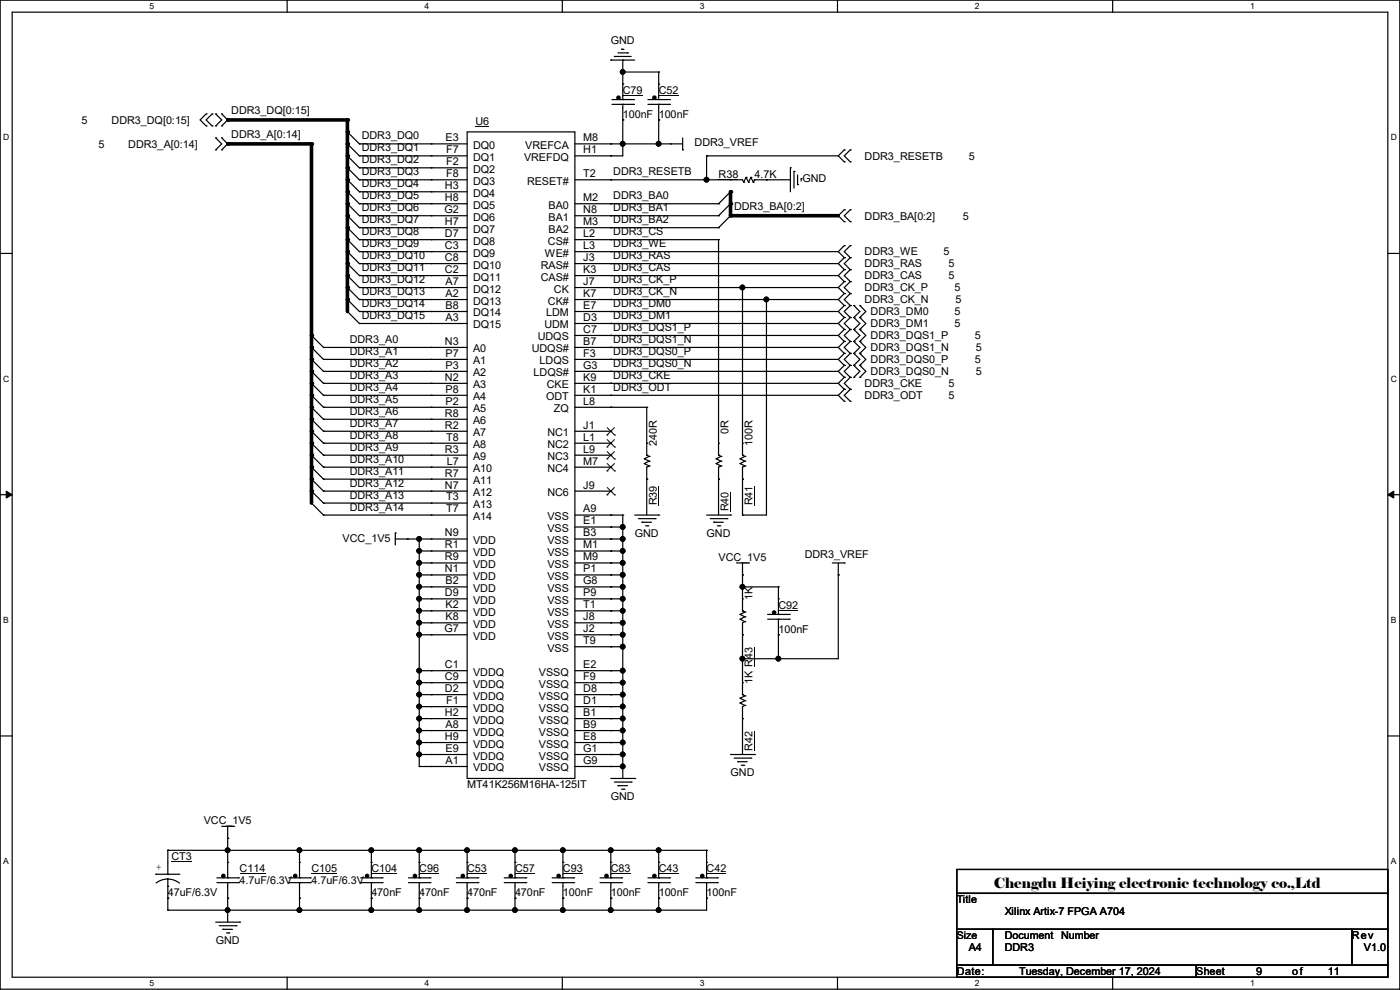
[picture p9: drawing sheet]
<svg xmlns="http://www.w3.org/2000/svg" width="297mm" height="210mm" viewBox="0 0 297 210" stroke-linecap="round" stroke-linejoin="round" font-family="sans-serif">
<defs><g id="words">
<text font-size="3" x="210.9" y="188.4">Chengdu Heiying electronic technology co.,Ltd</text>
<g font-size="2.3">
<text x="129.6" y="9.2">GND</text>
<text x="132.1" y="19.9">C79</text>
<text x="139.7" y="19.9">C52</text>
<text x="17.3" y="26.2">5</text>
<text x="23.7" y="26.2">DDR3_DQ[0:15]</text>
<text x="49.1" y="29.3">DDR3_A[0:14]</text>
<text x="49.1" y="24.3">DDR3_DQ[0:15]</text>
<text x="76.8" y="29.6">DDR3_DQ0</text>
<text x="94.5" y="30">E3</text>
<text x="100.9" y="26.5">U6</text>
<text x="123.7" y="30">M8</text>
<text x="132.1" y="25">100nF</text>
<text x="139.7" y="25">100nF</text>
<text x="20.9" y="31.3">5</text>
<text x="27.2" y="31.3">DDR3_A[0:14]</text>
<text x="76.8" y="32.1">DDR3_DQ1</text>
<text x="76.8" y="34.7">DDR3_DQ2</text>
<text x="94.7" y="35.1">F2</text>
<text x="94.7" y="32.5">F7</text>
<text x="100.4" y="31.6">DQ0</text>
<text x="100.4" y="34.1">DQ1</text>
<text x="111.2" y="34.1">VREFDQ</text>
<text x="111.4" y="31.6">VREFCA</text>
<text x="123.7" y="32.5">H1</text>
<text x="147.4" y="31.1">DDR3_VREF</text>
<text x="183.4" y="33.9">DDR3_RESETB</text>
<text x="205.5" y="33.9">5</text>
<text x="76.8" y="37.2">DDR3_DQ3</text>
<text x="76.8" y="39.8">DDR3_DQ4</text>
<text x="94.4" y="40.1">H3</text>
<text x="94.7" y="37.6">F8</text>
<text x="100.4" y="36.7">DQ2</text>
<text x="100.4" y="39.2">DQ3</text>
<text x="100.4" y="41.7">DQ4</text>
<text x="111.8" y="39.2">RESET#</text>
<text x="123.7" y="37.6">T2</text>
<text x="130.1" y="37.2">DDR3_RESETB</text>
<text x="152.4" y="37.7">R38</text>
<text x="160.1" y="37.7">4.7K</text>
<text x="170.2" y="38.7">GND</text>
<text x="76.8" y="42.3">DDR3_DQ5</text>
<text x="76.8" y="44.8">DDR3_DQ6</text>
<text x="76.8" y="47.4">DDR3_DQ7</text>
<text x="94.3" y="45.2">G2</text>
<text x="94.4" y="47.8">H7</text>
<text x="94.4" y="42.7">H8</text>
<text x="100.4" y="46.8">DQ6</text>
<text x="100.4" y="44.3">DQ5</text>
<text x="116.4" y="44.3">BA0</text>
<text x="116.4" y="46.8">BA1</text>
<text x="123.7" y="42.7">M2</text>
<text x="123.7" y="47.8">M3</text>
<text x="123.7" y="45.2">N8</text>
<text x="130.1" y="42.3">DDR3_BA0</text>
<text x="130.1" y="44.8">DDR3_BA1</text>
<text x="130.1" y="47.4">DDR3_BA2</text>
<text x="155.7" y="44.6">DDR3_BA[0:2]</text>
<text x="183.4" y="46.6">DDR3_BA[0:2]</text>
<text x="204.3" y="46.6">5</text>
<text x="76.8" y="49.9">DDR3_DQ8</text>
<text x="76.8" y="52.5">DDR3_DQ9</text>
<text x="94.4" y="52.8">C3</text>
<text x="94.4" y="50.3">D7</text>
<text x="100.4" y="51.9">DQ8</text>
<text x="100.4" y="49.4">DQ7</text>
<text x="116.2" y="51.9">CS#</text>
<text x="116.4" y="49.4">BA2</text>
<text x="123.7" y="50.3">L2</text>
<text x="123.7" y="52.8">L3</text>
<text x="130.1" y="49.9">DDR3_CS</text>
<text x="130.1" y="52.5">DDR3_WE</text>
<text x="76.8" y="55">DDR3_DQ10</text>
<text x="76.8" y="57.5">DDR3_DQ11</text>
<text x="94.4" y="57.9">C2</text>
<text x="94.4" y="55.4">C8</text>
<text x="100.4" y="59.5">DQ11</text>
<text x="100.4" y="54.4">DQ9</text>
<text x="100.4" y="57">DQ10</text>
<text x="114.7" y="59.5">CAS#</text>
<text x="114.7" y="57">RAS#</text>
<text x="115.6" y="54.4">WE#</text>
<text x="123.7" y="57.9">K3</text>
<text x="123.7" y="55.4">J3</text>
<text x="130.1" y="55">DDR3_RAS</text>
<text x="130.1" y="57.5">DDR3_CAS</text>
<text x="183.4" y="54.2">DDR3_WE</text>
<text x="183.4" y="56.7">DDR3_RAS</text>
<text x="183.4" y="59.3">DDR3_CAS</text>
<text x="200.2" y="54.2">5</text>
<text x="201.2" y="56.7">5</text>
<text x="201.2" y="59.3">5</text>
<text x="76.8" y="60.1">DDR3_DQ12</text>
<text x="76.8" y="62.6">DDR3_DQ13</text>
<text x="76.8" y="65.2">DDR3_DQ14</text>
<text x="94.5" y="63">A2</text>
<text x="94.5" y="60.5">A7</text>
<text x="94.5" y="65.5">B8</text>
<text x="100.4" y="64.6">DQ13</text>
<text x="100.4" y="62.1">DQ12</text>
<text x="116.2" y="64.6">CK#</text>
<text x="117.5" y="62.1">CK</text>
<text x="123.7" y="65.5">E7</text>
<text x="123.7" y="63">K7</text>
<text x="123.7" y="60.5">J7</text>
<text x="130.1" y="60.1">DDR3_CK_P</text>
<text x="130.1" y="62.6">DDR3_CK_N</text>
<text x="130.1" y="65.2">DDR3_DM0</text>
<text x="183.4" y="61.8">DDR3_CK_P</text>
<text x="183.4" y="64.3">DDR3_CK_N</text>
<text x="202.5" y="61.8">5</text>
<text x="202.7" y="64.3">5</text>
<text x="76.8" y="67.7">DDR3_DQ15</text>
<text x="94.5" y="68.1">A3</text>
<text x="100.4" y="69.7">DQ15</text>
<text x="100.4" y="67.1">DQ14</text>
<text x="115.5" y="69.7">UDM</text>
<text x="115.9" y="67.1">LDM</text>
<text x="123.7" y="70.6">C7</text>
<text x="123.7" y="68.1">D3</text>
<text x="130.1" y="70.2">DDR3_DQS1_P</text>
<text x="130.1" y="67.7">DDR3_DM1</text>
<text x="184.7" y="66.9">DDR3_DM0</text>
<text x="184.7" y="69.4">DDR3_DM1</text>
<text x="184.7" y="72">DDR3_DQS1_P</text>
<text x="202.5" y="66.9">5</text>
<text x="202.5" y="69.4">5</text>
<text x="206.8" y="72">5</text>
<text x="74.2" y="72.8">DDR3_A0</text>
<text x="74.2" y="75.3">DDR3_A1</text>
<text x="74.2" y="77.9">DDR3_A2</text>
<text x="94.4" y="73.2">N3</text>
<text x="94.5" y="75.7">P7</text>
<text x="100.4" y="74.8">A0</text>
<text x="100.4" y="77.3">A1</text>
<text x="112.8" y="74.8">UDQS#</text>
<text x="114.1" y="72.2">UDQS</text>
<text x="114.5" y="77.3">LDQS</text>
<text x="123.7" y="73.2">B7</text>
<text x="123.7" y="75.7">F3</text>
<text x="130.1" y="75.3">DDR3_DQS0_P</text>
<text x="130.1" y="77.9">DDR3_DQS0_N</text>
<text x="130.1" y="72.8">DDR3_DQS1_N</text>
<text x="184.7" y="74.5">DDR3_DQS1_N</text>
<text x="184.7" y="77">DDR3_DQS0_P</text>
<text x="206.8" y="77">5</text>
<text x="207.1" y="74.5">5</text>
<text x="74.2" y="80.4">DDR3_A3</text>
<text x="74.2" y="82.9">DDR3_A4</text>
<text x="94.4" y="80.8">N2</text>
<text x="94.5" y="78.2">P3</text>
<text x="94.5" y="83.3">P8</text>
<text x="100.4" y="79.8">A2</text>
<text x="100.4" y="82.4">A3</text>
<text x="113.2" y="79.8">LDQS#</text>
<text x="116" y="82.4">CKE</text>
<text x="123.7" y="78.2">G3</text>
<text x="123.7" y="83.3">K1</text>
<text x="123.7" y="80.8">K9</text>
<text x="130.1" y="80.4">DDR3_CKE</text>
<text x="130.1" y="82.9">DDR3_ODT</text>
<text x="183.4" y="82.1">DDR3_CKE</text>
<text x="184.7" y="79.6">DDR3_DQS0_N</text>
<text x="201.2" y="82.1">5</text>
<text x="207.1" y="79.6">5</text>
<text x="74.2" y="85.5">DDR3_A5</text>
<text x="74.2" y="88">DDR3_A6</text>
<text x="94.4" y="88.4">R8</text>
<text x="94.5" y="85.9">P2</text>
<text x="100.4" y="84.9">A4</text>
<text x="100.4" y="87.5">A5</text>
<text x="115.9" y="84.9">ODT</text>
<text x="117.5" y="87.5">ZQ</text>
<text x="123.7" y="85.9">L8</text>
<text x="183.4" y="84.7">DDR3_ODT</text>
<text x="201.2" y="84.7">5</text>
<text x="74.2" y="90.6">DDR3_A7</text>
<text x="74.2" y="93.1">DDR3_A8</text>
<text x="74.2" y="95.6">DDR3_A9</text>
<text x="94.4" y="90.9">R2</text>
<text x="94.7" y="93.5">T8</text>
<text x="100.4" y="90">A6</text>
<text x="100.4" y="92.5">A7</text>
<text x="100.4" y="95.1">A8</text>
<text x="116.1" y="92.5">NC1</text>
<text x="116.1" y="95.1">NC2</text>
<text x="123.7" y="90.9">J1</text>
<text x="123.7" y="93.5">L1</text>
<text x="139.3" y="94.5" transform="rotate(-90 139.3 94.5)">240R</text>
<text x="154.6" y="92" transform="rotate(-90 154.6 92)">0R</text>
<text x="159.6" y="94.5" transform="rotate(-90 159.6 94.5)">100R</text>
<text x="74.2" y="98.2">DDR3_A10</text>
<text x="74.2" y="100.7">DDR3_A11</text>
<text x="94.4" y="96">R3</text>
<text x="94.4" y="101.1">R7</text>
<text x="94.8" y="98.6">L7</text>
<text x="100.4" y="97.6">A9</text>
<text x="100.4" y="100.2">A10</text>
<text x="116.1" y="97.6">NC3</text>
<text x="116.1" y="100.2">NC4</text>
<text x="123.7" y="96">L9</text>
<text x="123.7" y="98.6">M7</text>
<text x="74.2" y="103.3">DDR3_A12</text>
<text x="74.2" y="105.8">DDR3_A13</text>
<text x="94.4" y="103.6">N7</text>
<text x="94.7" y="106.2">T3</text>
<text x="100.4" y="102.7">A11</text>
<text x="100.4" y="105.2">A12</text>
<text x="100.4" y="107.8">A13</text>
<text x="116.1" y="105.2">NC6</text>
<text x="123.7" y="103.6">J9</text>
<text x="139.3" y="107.2" transform="rotate(-90 139.3 107.2)">R39</text>
<text x="159.6" y="107.2" transform="rotate(-90 159.6 107.2)">R41</text>
<text x="74.2" y="108.3">DDR3_A14</text>
<text x="94.4" y="113.8">N9</text>
<text x="94.7" y="108.7">T7</text>
<text x="100.4" y="110.3">A14</text>
<text x="116.1" y="110.3">VSS</text>
<text x="116.1" y="112.9">VSS</text>
<text x="123.7" y="108.7">A9</text>
<text x="123.7" y="113.8">B3</text>
<text x="123.7" y="111.3">E1</text>
<text x="134.7" y="113.9">GND</text>
<text x="149.9" y="113.9">GND</text>
<text x="154.6" y="108.5" transform="rotate(-90 154.6 108.5)">R40</text>
<text x="72.7" y="114.9">VCC_1V5</text>
<text x="94.4" y="116.3">R1</text>
<text x="94.4" y="118.9">R9</text>
<text x="100.4" y="115.4">VDD</text>
<text x="100.4" y="117.9">VDD</text>
<text x="116.1" y="115.4">VSS</text>
<text x="116.1" y="117.9">VSS</text>
<text x="123.7" y="116.3">M1</text>
<text x="123.7" y="118.9">M9</text>
<text x="152.4" y="119">VCC_1V5</text>
<text x="170.7" y="118.4">DDR3_VREF</text>
<text x="94.4" y="121.4">N1</text>
<text x="94.5" y="124">B2</text>
<text x="100.4" y="120.5">VDD</text>
<text x="100.4" y="123">VDD</text>
<text x="100.4" y="125.6">VDD</text>
<text x="116.1" y="125.6">VSS</text>
<text x="116.1" y="120.5">VSS</text>
<text x="116.1" y="123">VSS</text>
<text x="123.7" y="124">G8</text>
<text x="123.7" y="121.4">P1</text>
<text x="94.4" y="126.5">D9</text>
<text x="94.5" y="129">K2</text>
<text x="94.5" y="131.6">K8</text>
<text x="100.4" y="128.1">VDD</text>
<text x="100.4" y="130.6">VDD</text>
<text x="116.1" y="128.1">VSS</text>
<text x="116.1" y="130.6">VSS</text>
<text x="123.7" y="131.6">J8</text>
<text x="123.7" y="126.5">P9</text>
<text x="123.7" y="129">T1</text>
<text x="159.6" y="127.3" transform="rotate(-90 159.6 127.3)">1K</text>
<text x="165.1" y="129.1">C92</text>
<text x="94.3" y="134.1">G7</text>
<text x="100.4" y="133.2">VDD</text>
<text x="100.4" y="135.7">VDD</text>
<text x="116.1" y="135.7">VSS</text>
<text x="116.1" y="133.2">VSS</text>
<text x="123.7" y="134.1">J2</text>
<text x="123.7" y="136.7">T9</text>
<text x="165.1" y="134.2">100nF</text>
<text x="94.4" y="141.7">C1</text>
<text x="100.4" y="143.3">VDDQ</text>
<text x="114.3" y="143.3">VSSQ</text>
<text x="116.1" y="138.3">VSS</text>
<text x="123.7" y="141.7">E2</text>
<text x="94.4" y="144.3">C9</text>
<text x="94.4" y="146.8">D2</text>
<text x="94.7" y="149.4">F1</text>
<text x="100.4" y="145.9">VDDQ</text>
<text x="100.4" y="148.4">VDDQ</text>
<text x="114.3" y="145.9">VSSQ</text>
<text x="114.3" y="148.4">VSSQ</text>
<text x="123.7" y="144.3">F9</text>
<text x="123.7" y="146.8">D8</text>
<text x="123.7" y="149.4">D1</text>
<text x="159.6" y="145.1" transform="rotate(-90 159.6 145.1)">1K R43</text>
<text x="94.4" y="151.9">H2</text>
<text x="94.5" y="154.4">A8</text>
<text x="100.4" y="151">VDDQ</text>
<text x="100.4" y="153.5">VDDQ</text>
<text x="114.3" y="151">VSSQ</text>
<text x="114.3" y="153.5">VSSQ</text>
<text x="123.7" y="151.9">B1</text>
<text x="123.7" y="154.4">B9</text>
<text x="94.4" y="157">H9</text>
<text x="94.5" y="159.5">E9</text>
<text x="100.4" y="156">VDDQ</text>
<text x="100.4" y="161.1">VDDQ</text>
<text x="100.4" y="158.6">VDDQ</text>
<text x="114.3" y="156">VSSQ</text>
<text x="114.3" y="158.6">VSSQ</text>
<text x="114.3" y="161.1">VSSQ</text>
<text x="123.7" y="157">E8</text>
<text x="123.7" y="159.5">G1</text>
<text x="159.6" y="159.3" transform="rotate(-90 159.6 159.3)">R42</text>
<text x="94.5" y="162.1">A1</text>
<text x="99.1" y="167.2">MT41K256M16HA-125IT</text>
<text x="100.4" y="163.7">VDDQ</text>
<text x="114.3" y="163.7">VSSQ</text>
<text x="123.7" y="162.1">G9</text>
<text x="155" y="164.7">GND</text>
<text x="129.6" y="169.8">GND</text>
<text x="43.2" y="174.8">VCC_1V5</text>
<text x="36.4" y="182.5">CT3</text>
<text x="50.8" y="185">C114</text>
<text x="66.1" y="185">C105</text>
<text x="78.8" y="185">C104</text>
<text x="88.9" y="185">C96</text>
<text x="99.1" y="185">C53</text>
<text x="109.3" y="185">C57</text>
<text x="119.4" y="185">C93</text>
<text x="129.6" y="185">C83</text>
<text x="139.7" y="185">C43</text>
<text x="149.9" y="185">C42</text>
<text x="35.6" y="190.1">47uF/6.3V</text>
<text x="50.8" y="187.5">4.7uF/6.3V</text>
<text x="66.1" y="187.5">4.7uF/6.3V</text>
<text x="78.8" y="190.1">470nF</text>
<text x="88.9" y="190.1">470nF</text>
<text x="99.1" y="190.1">470nF</text>
<text x="109.3" y="190.1">470nF</text>
<text x="119.4" y="190.1">100nF</text>
<text x="129.6" y="190.1">100nF</text>
<text x="139.7" y="190.1">100nF</text>
<text x="149.9" y="190.1">100nF</text>
<text x="203" y="191.6">Title</text>
<text x="213.2" y="194.1">Xilinx Artix-7 FPGA A704</text>
<text x="45.8" y="200.2">GND</text>
<text x="205.5" y="201.8">A4</text>
<text x="213.1" y="199.2">Document</text>
<text x="213.2" y="201.8">DDR3</text>
<text x="225.1" y="199.2">Number</text>
<text x="286.8" y="199.2">Rev</text>
<text x="289.4" y="201.8">V1.0</text>
<text x="203" y="206.8">Date:</text>
<text x="216.2" y="206.8">Tuesday, December 17, 2024</text>
<text x="253.8" y="206.8">Sheet</text>
<text x="266.5" y="206.8">9</text>
<text x="274.1" y="206.8">of</text>
<text x="281.7" y="206.8">11</text>
</g>
<text font-size="2.2" x="203" y="199.2">Size</text>
<text font-size="2.1" x="33.1" y="184.6">+</text>
<g font-size="1.8">
<text x="31.7" y="1.9">5</text>
<text x="90.1" y="1.9">4</text>
<text x="148.5" y="1.9">3</text>
<text x="206.8" y="1.9">2</text>
<text x="265.2" y="1.9">1</text>
<text x=".7" y="29.8">D</text>
<text x="295.1" y="29.8">D</text>
<text x=".7" y="80.9">C</text>
<text x="295.1" y="80.9">C</text>
<text x=".7" y="132.1">B</text>
<text x="295.1" y="132.1">B</text>
<text x=".7" y="183.3">A</text>
<text x="295.1" y="183.3">A</text>
<text x="31.7" y="209.2">5</text>
<text x="90.1" y="209.2">4</text>
<text x="148.5" y="209.2">3</text>
<text x="206.8" y="209.2">2</text>
<text x="265.2" y="209.2">1</text>
</g>
</g></defs>
<path d="M0 0h297v209.8h-297zM2.6 2.6h291.8v204.7h-291.8z" fill="none" stroke="#000" stroke-width=".25"/>
<g fill="#fff">
<path d="M31.7 .3h1v2h-1z"/>
<path d="M31.7 207.6h1v1.9h-1z"/>
</g>
<path d="M60.9 0v2.6M60.9 207.3v2.5" fill="none" stroke="#000" stroke-width=".25"/>
<g fill="#fff">
<path d="M90.1 .3h1v2h-1z"/>
<path d="M90.1 207.6h1v1.9h-1z"/>
</g>
<path d="M119.3 0v2.6M119.3 207.3v2.5" fill="none" stroke="#000" stroke-width=".25"/>
<g fill="#fff">
<path d="M148.5 .3h.9v2h-.9z"/>
<path d="M148.5 207.6h.9v1.9h-.9z"/>
</g>
<path d="M177.7 0v2.6M177.7 207.3v2.5" fill="none" stroke="#000" stroke-width=".25"/>
<g fill="#fff">
<path d="M206.8 .3h1v2h-1z"/>
<path d="M206.8 207.6h1v1.9h-1z"/>
</g>
<path d="M236.1 0v2.6M236.1 207.3v2.5" fill="none" stroke="#000" stroke-width=".25"/>
<g fill="#fff">
<path d="M265.2 .3h1v2h-1z"/>
<path d="M265.2 207.6h1v1.9h-1z"/>
<path d="M.7 28.2h1.2v1.9h-1.2z"/>
<path d="M295.1 28.2h1.2v1.9h-1.2z"/>
<path d="M.7 79.3h1.2v2h-1.2z"/>
<path d="M295.1 79.3h1.2v2h-1.2z"/>
</g>
<path d="M0 53.8h2.6M294.4 53.8h2.6" fill="none" stroke="#000" stroke-width=".25"/>
<g fill="#fff">
<path d="M.7 130.5h1.2v2h-1.2z"/>
<path d="M295.1 130.5h1.1v2h-1.1z"/>
</g>
<path d="M0 104.9h2.6M294.4 104.9h2.6" fill="none" stroke="#000" stroke-width=".25"/>
<path d="M1.3 104.2l1.3 .7-1.3 .8zM294.4 104.9l1.3-.7v1.5z" fill="#000" stroke="#000" stroke-width=".21"/>
<g fill="#fff">
<path d="M.7 181.7h1.2v2h-1.2z"/>
<path d="M295.1 181.7h1.1v2h-1.1z"/>
</g>
<g fill="none" stroke="#000" stroke-width=".25">
<path d="M129.6 12.7h.1M129.6 12.7h5.1M130.3 12h.1M130.3 12h3.6M131.1 11.2h2M131.9 10.5h.1M131.9 10.5h.5M132.1 12.7h.1M132.1 15.3h.1M132.1 17.8h.1M132.1 12.7v8.4M132.1 15.3h7.6"/>
<path d="M133.1 11.2h.1M139.7 15.3h.1M139.7 17.8h.1M139.7 15.3v5.8M43.7 24.2h.1M43.7 26.7h.1M43.7 24.2l-1.2 1.2 1.2 1.3M45 26.7h.1M45 24.2h.1M45 24.2l-1.3 1.2 1.3 1.3M45.8 31.8h.1M45.8 29.3h.1"/>
<path d="M45.8 26.7h.1M45.8 24.2h.1M45.8 29.3l1.2 1.2-1.2 1.3M45.8 24.2l1.2 1.2-1.2 1.3M47 29.3h.1M47 31.8h.1M47 24.2h.1M47 26.7h.1M47 29.3l1.3 1.2-1.3 1.3M47 24.2l1.3 1.2-1.3 1.3M73.7 28h.1M73.7 30.5h.1"/>
<path d="M73.7 33.1h.1M73.7 35.6h.1M73.7 38.1h.1M73.7 28l2.5 2.5M73.7 30.5l2.5 2.6M73.7 33.1l2.5 2.5M73.7 35.6l2.5 2.5M73.7 38.1l2.5 2.6M76.2 30.5h.1M76.2 33.1h.1M76.2 35.6h.1M76.2 38.1h.1"/>
<path d="M76.2 38.1h22.9M76.2 33.1h22.9M76.2 30.5h22.9M76.2 35.6h22.9M91.5 30.5h.1M91.5 35.6h.1M91.5 33.1h.1M91.5 38.1h.1M99.1 28h22.9v137.1h-22.9zM122 38.1h35.5l.3 .6M122 30.5h22.8M129.6 33.1h.1"/>
<path d="M129.6 38.1h.1M129.6 30.5h.1M129.8 22.1h4.6M129.8 21.1h4.6M132.1 30.5h.1M132.1 25.4h.1M132.1 22.1h.1M132.1 21.1h.1M132.1 22.1v11h-10.1M134.4 22.1h.1M134.4 21.1h.1M137.5 22.1h4.5"/>
<path d="M137.5 21.1h4.5M139.7 25.4h.1M139.7 30.5h.1M139.7 22.1h.1M139.7 21.1h.1M139.7 22.1v8.4M142 22.1h.1M142 21.1h.1M142.3 30.5h.1M144.8 31.8h.1M144.8 29.3v2.5M149.9 33.1h.1"/>
<path d="M149.9 38.1h.1M149.9 33.1h27.9M149.9 33.1v5M155 38.1h.1M157.8 38.7h.1M158.3 37.6h.1M158.3 37.6l-.5 1.1M158.3 37.6l.5 1.1M158.8 38.7h.1M159.3 37.6h.1M159.3 37.6l-.5 1.1M159.3 37.6l.5 1.1"/>
<path d="M159.8 38.7h.1M160.1 38.1h.1M160.1 38.1h7.6M160.1 38.1l-.3 .6M162.6 38.1h.1M167.7 35.6h.1M167.7 35.6v5.1M168.4 36.4h.1M168.4 36.4v3.5M169.2 39.2h.1M169.2 37.1v2.1M170 37.9h.1"/>
<path d="M170 37.9v.5M177.8 33.1l1.3 1.2M179.1 31.8h.1M179.1 34.3h.1M179.1 31.8l-1.3 1.3M180.4 34.3h.1M180.4 31.8h.1M180.4 31.8l-1.3 1.3 1.3 1.2M73.7 40.7h.1M73.7 43.2h.1M73.7 45.8h.1M73.7 48.3h.1"/>
<path d="M73.7 50.8h.1M73.7 53.4h.1M73.7 55.9h.1M73.7 58.5h.1M73.7 40.7l2.5 2.5M73.7 43.2l2.5 2.6M73.7 45.8l2.5 2.5M73.7 48.3l2.5 2.5M73.7 50.8l2.5 2.6M73.7 53.4l2.5 2.5M73.7 55.9l2.5 2.6M73.7 58.5l2.5 2.5"/>
<path d="M76.2 40.7h.1M76.2 43.2h.1M76.2 45.8h.1M76.2 48.3h.1M76.2 50.8h.1M76.2 53.4h.1M76.2 55.9h.1M76.2 58.5h.1M76.2 55.9h22.9M76.2 58.5h22.9M76.2 50.8h22.9M76.2 53.4h22.9"/>
<path d="M76.2 40.7h22.9M76.2 43.2h22.9M76.2 45.8h22.9M76.2 48.3h22.9M91.5 58.5h.1M91.5 53.4h.1M91.5 55.9h.1M91.5 50.8h.1M91.5 45.8h.1M91.5 40.7h.1M91.5 48.3h.1M91.5 43.2h.1"/>
<path d="M122 55.9h55.8M122 58.5h55.8M122 50.8h30.4M122 53.4h55.8M122 43.2h30.4M122 45.8h30.4M122 48.3h30.4M129.6 55.9h.1M129.6 58.5h.1M129.6 50.8h.1M129.6 53.4h.1M129.6 43.2h.1"/>
<path d="M129.6 45.8h.1M129.6 48.3h.1M152.4 50.8h.1M152.4 43.2h.1M152.4 45.8h.1M152.4 48.3h.1M152.4 50.8v45.8M155 40.7l-2.6 2.5M155 43.2l-2.6 2.6M155 45.8l-2.6 2.5M177.8 53.4l1.3 1.3M177.8 55.9l1.3 1.3"/>
<path d="M177.8 58.5l1.3 1.2M179.1 52.1h.1M179.1 54.7h.1M179.1 57.2h.1M179.1 59.7h.1M179.1 44.5h.1M179.1 47h.1M179.1 52.1l-1.3 1.3M179.1 54.7l-1.3 1.2M179.1 57.2l-1.3 1.3M179.1 59.7l-1.3 1.3M179.1 44.5l-1.3 1.3 1.3 1.2"/>
<path d="M180.4 54.7h.1M180.4 52.1h.1M180.4 57.2h.1M180.4 59.7h.1M180.4 47h.1M180.4 44.5h.1M180.4 52.1l-1.3 1.3 1.3 1.3M180.4 54.7l-1.3 1.2 1.3 1.3M180.4 57.2l-1.3 1.3 1.3 1.2M180.4 59.7l-1.3 1.3 1.3 1.3M180.4 44.5l-1.3 1.3 1.3 1.2M66.1 73.7h.1"/>
<path d="M66.1 76.2h.1M66.1 78.8h.1M66.1 71.2h.1M66.1 73.7l2.5 2.5M66.1 76.2l2.5 2.6M66.1 78.8l2.5 2.5M66.1 71.2l2.5 2.5M68.6 73.7h.1M68.6 76.2h.1M68.6 78.8h.1M68.6 76.2h30.5M68.6 78.8h30.5"/>
<path d="M68.6 73.7h30.5M73.7 61h.1M73.7 63.5h.1M73.7 66.1h.1M73.7 61l2.5 2.5M73.7 63.5l2.5 2.6M73.7 66.1l2.5 2.5M76.2 61h.1M76.2 63.5h.1M76.2 66.1h.1M76.2 68.6h.1M76.2 61h22.9"/>
<path d="M76.2 63.5h22.9M76.2 66.1h22.9M76.2 68.6h22.9M91.5 63.5h.1M91.5 68.6h.1M91.5 61h.1M91.5 66.1h.1M91.5 73.7h.1M91.5 76.2h.1M91.5 78.8h.1M122 76.2h55.8M122 71.2h55.8"/>
<path d="M122 78.8h55.8M122 73.7h55.8M122 61h55.8M122 63.5h55.8M122 66.1h55.8M122 68.6h55.8M129.6 76.2h.1M129.6 71.2h.1M129.6 78.8h.1M129.6 73.7h.1M129.6 61h.1M129.6 63.5h.1"/>
<path d="M129.6 66.1h.1M129.6 68.6h.1M157.5 61h.1M157.5 61v35.6M162.6 63.5h.1M162.6 63.5v45.8h-5.1M177.8 61l1.3 1.3M177.8 63.5l1.3 1.3M177.8 66.1l1.3 1.3M177.8 68.6l1.3 1.3M177.8 71.2l1.3 1.2M177.8 73.7l1.3 1.3"/>
<path d="M177.8 76.2l1.3 1.3M177.8 78.8l1.3 1.3M179.1 62.3h.1M179.1 64.8h.1M179.1 67.4h.1M179.1 69.9h.1M179.1 72.4h.1M179.1 75h.1M179.1 77.5h.1M179.1 62.3l-1.3 1.2M179.1 64.8l-1.3 1.3M179.1 67.4l-1.3 1.2"/>
<path d="M179.1 69.9l-1.3 1.3M179.1 72.4l-1.3 1.3M179.1 75l-1.3 1.2M179.1 77.5l-1.3 1.3M180.4 62.3h.1M180.4 64.8h.1M180.4 67.4h.1M180.4 69.9h.1M180.4 72.4h.1M180.4 75h.1M180.4 77.5h.1M180.4 62.3l-1.3 1.2 1.3 1.3"/>
<path d="M180.4 64.8l-1.3 1.3 1.3 1.3M180.4 67.4l-1.3 1.2 1.3 1.3M180.4 69.9l-1.3 1.3 1.3 1.2M180.4 72.4l-1.3 1.3 1.3 1.3M180.4 75l-1.3 1.2 1.3 1.3M180.4 77.5l-1.3 1.3 1.3 1.3M181.1 67.4h.1M181.1 64.8h.1M181.1 69.9h.1M181.1 72.4h.1M181.1 75h.1M181.1 77.5h.1"/>
<path d="M181.1 64.8l1.3 1.3-1.3 1.3M181.1 67.4l1.3 1.2-1.3 1.3M181.1 69.9l1.3 1.3-1.3 1.2M181.1 72.4l1.3 1.3-1.3 1.3M181.1 75l1.3 1.2-1.3 1.3M181.1 77.5l1.3 1.3-1.3 1.3M182.4 64.8h.1M182.4 67.4h.1M182.4 69.9h.1M182.4 72.4h.1M182.4 75h.1M182.4 77.5h.1"/>
<path d="M182.4 64.8l1.3 1.3-1.3 1.3M182.4 67.4l1.3 1.2-1.3 1.3M182.4 69.9l1.3 1.3-1.3 1.2M182.4 72.4l1.3 1.3-1.3 1.3M182.4 75l1.3 1.2-1.3 1.3M182.4 77.5l1.3 1.3-1.3 1.3M66.1 81.3h.1M66.1 83.9h.1M66.1 86.4h.1M66.1 88.9h.1M66.1 91.5h.1M66.1 94h.1"/>
<path d="M66.1 96.6h.1M66.1 99.1h.1M66.1 81.3l2.5 2.6M66.1 83.9l2.5 2.5M66.1 86.4l2.5 2.5M66.1 88.9l2.5 2.6M66.1 91.5l2.5 2.5M66.1 94l2.5 2.6M66.1 96.6l2.5 2.5M66.1 99.1l2.5 2.5M68.6 81.3h.1M68.6 83.9h.1"/>
<path d="M68.6 86.4h.1M68.6 88.9h.1M68.6 91.5h.1M68.6 94h.1M68.6 96.6h.1M68.6 99.1h.1M68.6 86.4h30.5M68.6 81.3h30.5M68.6 83.9h30.5M68.6 88.9h30.5M68.6 91.5h30.5M68.6 94h30.5"/>
<path d="M68.6 96.6h30.5M68.6 99.1h30.5M91.5 81.3h.1M91.5 83.9h.1M91.5 86.4h.1M91.5 88.9h.1M91.5 91.5h.1M91.5 94h.1M91.5 96.6h.1M91.5 99.1h.1M122 86.4h15.2M122 81.3h55.8"/>
<path d="M122 83.9h55.8M122 91.5h7.6M122 94h7.6M122 96.6h7.6M122 99.1h7.6M129.6 86.4h.1M129.6 81.3h.1M129.6 83.9h.1M129.6 91.5h.1M129.6 94h.1M129.6 96.6h.1M129.6 99.1h.1"/>
<path d="M136.7 98.3h.1M136.7 97.3h.1M136.7 98.3l1 .5M136.7 97.3l1 .5M137.2 86.4h.1M137.2 96.6h.1M137.2 94h.1M137.2 86.4v10.2M137.2 96.6l.5 .2M137.7 98.8h.1M137.7 97.8h.1M137.7 96.8h.1"/>
<path d="M137.7 98.8l-.5 .3v10.2M137.7 97.8l-1 .5M137.7 96.8l-1 .5M151.9 98.3h.1M151.9 97.3h.1M151.9 98.3l1.1 .5M151.9 97.3l1.1 .5M152.4 96.6h.1M152.4 94h.1M152.4 96.6l.6 .2M153 98.8h.1M153 97.8h.1"/>
<path d="M153 96.8h.1M153 98.8l-.6 .3v10.2M153 97.8l-1.1 .5M153 96.8l-1.1 .5M157 98.3h.1M157 97.3h.1M157 98.3l1 .5M157 97.3l1 .5M157.5 96.6h.1M157.5 94h.1M157.5 96.6l.5 .2M158 98.8h.1"/>
<path d="M158 97.8h.1M158 96.8h.1M158 98.8l-.5 .3v10.2M158 97.8l-1 .5M158 96.8l-1 .5M177.8 81.3l1.3 1.3M177.8 83.9l1.3 1.2M179.1 80.1h.1M179.1 82.6h.1M179.1 85.1h.1M179.1 80.1l-1.3 1.2M179.1 82.6l-1.3 1.3"/>
<path d="M180.4 82.6h.1M180.4 80.1h.1M180.4 85.1h.1M180.4 80.1l-1.3 1.2 1.3 1.3M180.4 82.6l-1.3 1.3 1.3 1.2M181.1 80.1h.1M182.4 80.1h.1M66.1 101.6h.1M66.1 104.2h.1M66.1 106.7h.1M66.1 101.6l2.5 2.6M66.1 104.2l2.5 2.5"/>
<path d="M66.1 106.7l2.5 2.6M68.6 101.6h.1M68.6 104.2h.1M68.6 106.7h.1M68.6 109.3h.1M68.6 101.6h30.5M68.6 104.2h30.5M68.6 106.7h30.5M68.6 109.3h30.5M83.9 113.1h.1M83.9 114.3h15.2M83.9 113.1v2.5"/>
<path d="M86.4 114.3h.1M88.9 114.3h.1M88.9 116.9h.1M88.9 119.4h.1M88.9 114.3v48.3M88.9 116.9h10.2M88.9 119.4h10.2M91.5 101.6h.1M91.5 104.2h.1M91.5 106.7h.1M91.5 114.3h.1M91.5 116.9h.1"/>
<path d="M91.5 119.4h.1M91.5 109.3h.1M122 104.2h7.6M122 114.3h10.1M122 116.9h10.1M122 119.4h10.1M122 109.3h10.1M122 111.8h10.1M129.6 109.3h.1M129.6 111.8h.1M129.6 114.3h.1M129.6 116.9h.1"/>
<path d="M129.6 119.4h.1M129.6 104.2h.1M132.1 109.3h.1M132.1 114.3h.1M132.1 111.8h.1M132.1 116.9h.1M132.1 119.4h.1M132.1 109.3v55.8M134.7 109.3h5M135.4 110h3.6M136.2 110.8h.1M136.2 110.8h2"/>
<path d="M136.9 111.5h.6M137.2 101.6h.1M137.5 111.5h.1M139 110h.1M139.7 109.3h.1M149.9 109.3h5.1M150.7 110h3.5M151.4 110.8h.1M151.4 110.8h2.1M152.2 111.5h.5M152.4 101.6h.1M152.7 111.5h.1"/>
<path d="M154.2 110h.1M155 109.3h.1M156.3 119.4h2.5M157.5 101.6h.1M157.5 109.3h.1M157.5 119.4v10.2M158.8 119.4h.1M176.6 119.4h2.5M177.8 119.4v20.3h-20.3M179.1 119.4h.1M88.9 122h.1M88.9 129.6h.1"/>
<path d="M88.9 132.1h.1M88.9 127h.1M88.9 134.7h.1M88.9 124.5h.1M88.9 122h10.2M88.9 124.5h10.2M88.9 129.6h10.2M88.9 132.1h10.2M88.9 134.7h10.2M88.9 127h10.2M91.5 122h.1M91.5 124.5h.1"/>
<path d="M91.5 127h.1M91.5 129.6h.1M91.5 132.1h.1M91.5 134.7h.1M122 122h10.1M122 124.5h10.1M122 129.6h10.1M122 132.1h10.1M122 134.7h10.1M122 127h10.1M122 137.2h10.1M129.6 137.2h.1"/>
<path d="M129.6 132.1h.1M129.6 134.7h.1M129.6 124.5h.1M129.6 127h.1M129.6 129.6h.1M129.6 122h.1M132.1 137.2h.1M132.1 132.1h.1M132.1 124.5h.1M132.1 129.6h.1M132.1 122h.1M132.1 134.7h.1"/>
<path d="M132.1 127h.1M157 131.4h.1M157 130.3h.1M157 131.4l1 .5M157 130.3l1 .6M157.5 134.7h.1M157.5 139.7h.1M157.5 122h.1M157.5 124.5h.1M157.5 129.6h.1M157.5 127h.1M157.5 124.5h7.6"/>
<path d="M157.5 129.6l.5 .2M158 131.9h.1M158 130.9h.1M158 129.8h.1M158 131.9l-.5 .2v15.3M158 130.9l-1 .5M158 129.8l-1 .5M162.9 131.4h4.5M162.9 130.3h4.5M165.1 139.7h.1M165.1 134.7h.1M165.1 124.5h.1"/>
<path d="M165.1 131.4h.1M165.1 130.3h.1M165.1 127h.1M165.1 124.5v5.8M165.1 131.4v8.3M167.4 131.4h.1M167.4 130.3h.1M177.8 122h.1M0 156.1h2.6M88.9 157.5h.1M88.9 147.4h.1M88.9 144.8h.1"/>
<path d="M88.9 152.4h.1M88.9 149.9h.1M88.9 142.3h.1M88.9 155h.1M88.9 157.5h10.2M88.9 147.4h10.2M88.9 149.9h10.2M88.9 144.8h10.2M88.9 152.4h10.2M88.9 155h10.2M88.9 142.3h10.2M91.5 155h.1"/>
<path d="M91.5 142.3h.1M91.5 144.8h.1M91.5 147.4h.1M91.5 149.9h.1M91.5 152.4h.1M91.5 157.5h.1M122 157.5h10.1M122 147.4h10.1M122 149.9h10.1M122 144.8h10.1M122 152.4h10.1M122 155h10.1"/>
<path d="M122 142.3h10.1M129.6 147.4h.1M129.6 149.9h.1M129.6 157.5h.1M129.6 142.3h.1M129.6 144.8h.1M129.6 155h.1M129.6 152.4h.1M132.1 147.4h.1M132.1 157.5h.1M132.1 144.8h.1M132.1 155h.1"/>
<path d="M132.1 142.3h.1M132.1 152.4h.1M132.1 149.9h.1M157 149.1h.1M157 148.1h.1M157 149.1l1 .5M157 148.1l1 .5M157.5 152.4h.1M157.5 147.4h.1M157.5 144.8h.1M157.5 147.4l.5 .2M158 149.6h.1"/>
<path d="M158 148.6h.1M158 147.6h.1M158 149.6l-.5 .3v10.2M158 148.6l-1 .5M158 147.6l-1 .5M294.4 156.1h2.6M47 175.3h2.6M48.3 177.8h.1M48.3 175.3v10.9M49.6 175.3h.1M88.9 160.1h.1M88.9 162.6h.1"/>
<path d="M88.9 160.1h10.2M88.9 162.6h10.2M91.5 162.6h.1M91.5 160.1h.1M122 160.1h10.1M122 162.6h10.1M129.6 160.1h.1M129.6 162.6h.1M129.6 165.1h5.1M130.3 165.9h3.6M131.1 166.7h.1M131.1 166.7h2"/>
<path d="M131.9 167.4h.5M132.1 160.1h.1M132.1 162.6h.1M132.4 167.4h.1M133.9 165.9h.1M134.7 165.1h.1M155 160.1h5.1M155.7 160.8h3.6M156.5 161.6h.1M156.5 161.6h2M157.3 162.3h.5M157.8 162.3h.1"/>
<path d="M159.3 160.8h.1M160.1 160.1h.1M33.1 185.5h.1M33.1 185.5h5M35.6 180.4h.1M35.6 193.1h.1M35.6 190.5h.1M35.6 188h.1M35.6 185.5h.1M35.6 186.5l-1.1 .1-1.4 .7M35.6 186.5l1.6 .3 .9 .5M35.6 180.4h114.3"/>
<path d="M35.6 180.4v5.1M35.6 186.5v6.6M45.8 195.6h5M46 187.2h4.6M46 186.2h4.6M46.5 196.4h3.6M47.3 197.1h.1M47.3 197.1h2M48 197.9h.6M48.3 193.1h.1M48.3 180.4h.1M48.3 190.5h.1"/>
<path d="M48.3 187.2h.1M48.3 186.2h.1M48.3 182.9h.1M48.3 187.2v8.4M48.6 197.9h.1M50.1 196.4h.1M50.6 187.2h.1M50.6 186.2h.1M50.8 195.6h.1M61.3 187.2h4.5M61.3 186.2h4.5M63.5 190.5h.1"/>
<path d="M63.5 180.4h.1M63.5 193.1h.1M63.5 187.2h.1M63.5 186.2h.1M63.5 182.9h.1M63.5 180.4v5.8M63.5 187.2v5.9M65.8 187.2h.1M65.8 186.2h.1M76.5 187.2h4.6M76.5 186.2h4.6M78.8 190.5h.1"/>
<path d="M78.8 180.4h.1M78.8 193.1h.1M78.8 187.2h.1M78.8 186.2h.1M78.8 182.9h.1M78.8 180.4v5.8M78.8 187.2v5.9M81.1 187.2h.1M81.1 186.2h.1M86.7 187.2h4.5M86.7 186.2h4.5M88.9 180.4h.1"/>
<path d="M88.9 190.5h.1M88.9 193.1h.1M88.9 187.2h.1M88.9 186.2h.1M88.9 182.9h.1M88.9 180.4v5.8M88.9 187.2v5.9M91.2 187.2h.1M91.2 186.2h.1M96.8 187.2h4.6M96.8 186.2h4.6M99.1 180.4h.1"/>
<path d="M99.1 190.5h.1M99.1 193.1h.1M99.1 187.2h.1M99.1 186.2h.1M99.1 182.9h.1M99.1 180.4v5.8M99.1 187.2v5.9M101.4 187.2h.1M101.4 186.2h.1M107 187.2h4.5M107 186.2h4.5M109.3 190.5h.1"/>
<path d="M109.3 180.4h.1M109.3 193.1h.1M109.3 187.2h.1M109.3 186.2h.1M109.3 182.9h.1M109.3 180.4v5.8M109.3 187.2v5.9M111.5 187.2h.1M111.5 186.2h.1M117.1 187.2h4.6M117.1 186.2h4.6M119.4 180.4h.1"/>
<path d="M119.4 190.5h.1M119.4 193.1h.1M119.4 187.2h.1M119.4 186.2h.1M119.4 182.9h.1M119.4 180.4v5.8M119.4 187.2v5.9M121.7 187.2h.1M121.7 186.2h.1M127.3 187.2h4.6M127.3 186.2h4.6M129.6 190.5h.1"/>
<path d="M129.6 180.4h.1M129.6 193.1h.1M129.6 187.2h.1M129.6 186.2h.1M129.6 182.9h.1M129.6 180.4v5.8M129.6 187.2v5.9M131.9 187.2h.1M131.9 186.2h.1M137.5 187.2h4.5M137.5 186.2h4.5M139.7 190.5h.1"/>
<path d="M139.7 180.4h.1M139.7 193.1h.1M139.7 187.2h.1M139.7 186.2h.1M139.7 182.9h.1M139.7 180.4v5.8M139.7 187.2v5.9M142 187.2h.1M142 186.2h.1M147.6 187.2h4.6M147.6 186.2h4.6M149.9 180.4h.1"/>
<path d="M149.9 190.5h.1M149.9 187.2h.1M149.9 186.2h.1M149.9 182.9h.1M149.9 180.4v5.8M149.9 187.2v5.9h-114.3M152.2 187.2h.1M152.2 186.2h.1M203 184.4h91.4v5.1h-91.4zM203 189.5h91.4v7.6h-91.4zM203 197.1h7.6v7.7h-7.6zM210.6 197.1h76.2v7.7h-76.2z"/>
<path d="M286.8 197.1h7.6v7.7h-7.6zM203 204.8h50.8v2.5h-50.8zM253.8 204.8h40.6v2.5h-40.6z"/>
</g>
<g fill="#000" stroke="#000" stroke-width=".25">
<circle cx="132.1" cy="15.3" r=".49"/>
<circle cx="131.2" cy="20.7" r=".36"/>
<circle cx="132.1" cy="30.5" r=".49"/>
<circle cx="138.8" cy="20.7" r=".36"/>
<circle cx="139.7" cy="30.5" r=".49"/>
<circle cx="149.9" cy="38.1" r=".49"/>
<circle cx="157.5" cy="61" r=".49"/>
<circle cx="162.6" cy="63.5" r=".49"/>
<circle cx="88.9" cy="116.9" r=".49"/>
<circle cx="88.9" cy="119.4" r=".49"/>
<circle cx="88.9" cy="114.3" r=".49"/>
<circle cx="132.1" cy="111.8" r=".49"/>
<circle cx="132.1" cy="119.4" r=".49"/>
<circle cx="132.1" cy="116.9" r=".49"/>
<circle cx="132.1" cy="114.3" r=".49"/>
<circle cx="88.9" cy="127" r=".49"/>
<circle cx="88.9" cy="129.6" r=".49"/>
<circle cx="88.9" cy="134.6" r=".49"/>
<circle cx="88.9" cy="124.5" r=".49"/>
<circle cx="88.9" cy="121.9" r=".49"/>
<circle cx="88.9" cy="132.1" r=".49"/>
<circle cx="132.1" cy="134.6" r=".49"/>
<circle cx="132.1" cy="121.9" r=".49"/>
<circle cx="132.1" cy="124.5" r=".49"/>
<circle cx="132.1" cy="127" r=".49"/>
<circle cx="132.1" cy="129.6" r=".49"/>
<circle cx="132.1" cy="137.2" r=".49"/>
<circle cx="132.1" cy="132.1" r=".49"/>
<circle cx="157.5" cy="139.7" r=".49"/>
<circle cx="157.5" cy="124.5" r=".49"/>
<circle cx="164.2" cy="129.9" r=".36"/>
<circle cx="165.1" cy="139.7" r=".49"/>
<circle cx="88.9" cy="157.5" r=".49"/>
<circle cx="88.9" cy="149.9" r=".49"/>
<circle cx="88.9" cy="155" r=".49"/>
<circle cx="88.9" cy="142.3" r=".49"/>
<circle cx="88.9" cy="152.4" r=".49"/>
<circle cx="88.9" cy="144.8" r=".49"/>
<circle cx="88.9" cy="147.3" r=".49"/>
<circle cx="132.1" cy="147.3" r=".49"/>
<circle cx="132.1" cy="144.8" r=".49"/>
<circle cx="132.1" cy="149.9" r=".49"/>
<circle cx="132.1" cy="142.3" r=".49"/>
<circle cx="132.1" cy="152.4" r=".49"/>
<circle cx="132.1" cy="157.5" r=".49"/>
<circle cx="132.1" cy="155" r=".49"/>
<circle cx="88.9" cy="160" r=".49"/>
<circle cx="132.1" cy="162.6" r=".49"/>
<circle cx="132.1" cy="160" r=".49"/>
<circle cx="47.4" cy="185.8" r=".36"/>
<circle cx="48.3" cy="180.4" r=".49"/>
<circle cx="48.3" cy="193.1" r=".49"/>
<circle cx="62.6" cy="185.8" r=".36"/>
<circle cx="63.5" cy="180.4" r=".49"/>
<circle cx="63.5" cy="193.1" r=".49"/>
<circle cx="77.9" cy="185.8" r=".36"/>
<circle cx="78.8" cy="180.4" r=".49"/>
<circle cx="78.8" cy="193.1" r=".49"/>
<circle cx="88" cy="185.8" r=".36"/>
<circle cx="88.9" cy="180.4" r=".49"/>
<circle cx="88.9" cy="193.1" r=".49"/>
<circle cx="98.2" cy="185.8" r=".36"/>
<circle cx="99.1" cy="180.4" r=".49"/>
<circle cx="99.1" cy="193.1" r=".49"/>
<circle cx="108.4" cy="185.8" r=".36"/>
<circle cx="109.2" cy="193.1" r=".49"/>
<circle cx="109.2" cy="180.4" r=".49"/>
<circle cx="118.5" cy="185.8" r=".36"/>
<circle cx="119.4" cy="180.4" r=".49"/>
<circle cx="119.4" cy="193.1" r=".49"/>
<circle cx="128.7" cy="185.8" r=".36"/>
<circle cx="129.6" cy="180.4" r=".49"/>
<circle cx="129.6" cy="193.1" r=".49"/>
<circle cx="138.8" cy="185.8" r=".36"/>
<circle cx="139.7" cy="180.4" r=".49"/>
<circle cx="139.7" cy="193.1" r=".49"/>
<circle cx="149" cy="185.8" r=".36"/>
</g>
<path d="M48.3 30.5h17.8v76.2M48.3 25.4h25.4v40.7M155 40.7v5.1h22.8" fill="none" stroke="#000" stroke-width=".76"/>
<g fill="#000">
<circle cx="48.3" cy="30.5" r=".38"/>
<circle cx="48.3" cy="25.4" r=".38"/>
<circle cx="66.1" cy="30.5" r=".38"/>
<circle cx="73.7" cy="33.1" r=".38"/>
<circle cx="73.7" cy="28" r=".38"/>
<circle cx="73.7" cy="30.5" r=".38"/>
<circle cx="73.7" cy="35.6" r=".38"/>
<circle cx="73.7" cy="38.1" r=".38"/>
<circle cx="73.7" cy="25.4" r=".38"/>
<circle cx="73.7" cy="40.7" r=".38"/>
<circle cx="73.7" cy="43.2" r=".38"/>
<circle cx="73.7" cy="53.4" r=".38"/>
<circle cx="73.7" cy="45.8" r=".38"/>
<circle cx="73.7" cy="48.3" r=".38"/>
<circle cx="73.7" cy="55.9" r=".38"/>
<circle cx="73.7" cy="50.8" r=".38"/>
<circle cx="73.7" cy="58.5" r=".38"/>
<circle cx="155" cy="43.2" r=".38"/>
<circle cx="155" cy="40.7" r=".38"/>
<circle cx="155" cy="45.8" r=".38"/>
<circle cx="66.1" cy="73.7" r=".38"/>
<circle cx="66.1" cy="76.2" r=".38"/>
<circle cx="66.1" cy="78.8" r=".38"/>
<circle cx="66.1" cy="71.2" r=".38"/>
<circle cx="73.7" cy="61" r=".38"/>
<circle cx="73.7" cy="63.5" r=".38"/>
<circle cx="66.1" cy="86.4" r=".38"/>
<circle cx="66.1" cy="91.5" r=".38"/>
<circle cx="66.1" cy="81.3" r=".38"/>
<circle cx="66.1" cy="83.9" r=".38"/>
<circle cx="66.1" cy="99.1" r=".38"/>
<circle cx="66.1" cy="88.9" r=".38"/>
<circle cx="66.1" cy="94" r=".38"/>
<circle cx="66.1" cy="96.6" r=".38"/>
<circle cx="66.1" cy="101.6" r=".38"/>
<circle cx="66.1" cy="104.2" r=".38"/>
</g>
<g fill="none" stroke="#000" stroke-width=".21">
<path d="M100.9 26.8h2.9M132.1 20.2h4.2M139.7 20.2h4.2M152.4 38h4.2M128.8 92.3h.1M128.8 94.8h.1M128.8 97.4h.1M128.8 99.9h.1M128.8 90.7l1.6 1.6M128.8 93.3l1.6 1.5M128.8 95.8l1.6 1.6M128.8 98.3l1.6 1.6"/>
<path d="M130.3 90.7l-1.5 1.6M130.3 93.3l-1.5 1.5M130.3 95.8l-1.5 1.6M130.3 98.3l-1.5 1.6M130.4 92.3h.1M130.4 94.8h.1M130.4 97.4h.1M130.4 99.9h.1M128.8 105h.1M128.8 103.4l1.6 1.6M130.3 103.4l-1.5 1.6M130.4 105h.1"/>
<path d="M139.7 103v4.2M154.9 104.3v4.2M160 103v4.2M160 137.3v4.2M165.1 129.5h4.2M160 155.1v4.2M36.4 182.8h4.3M50.8 185.3h5.5M66.1 185.3h5.4M78.8 185.3h5.4M88.9 185.3h4.2M99.1 185.3h4.2"/>
<path d="M109.3 185.3h4.2M119.4 185.3h4.2M129.6 185.3h4.2M139.7 185.3h4.2M149.9 185.3h4.2"/>
</g>
<use href="#words"/>
</svg>
